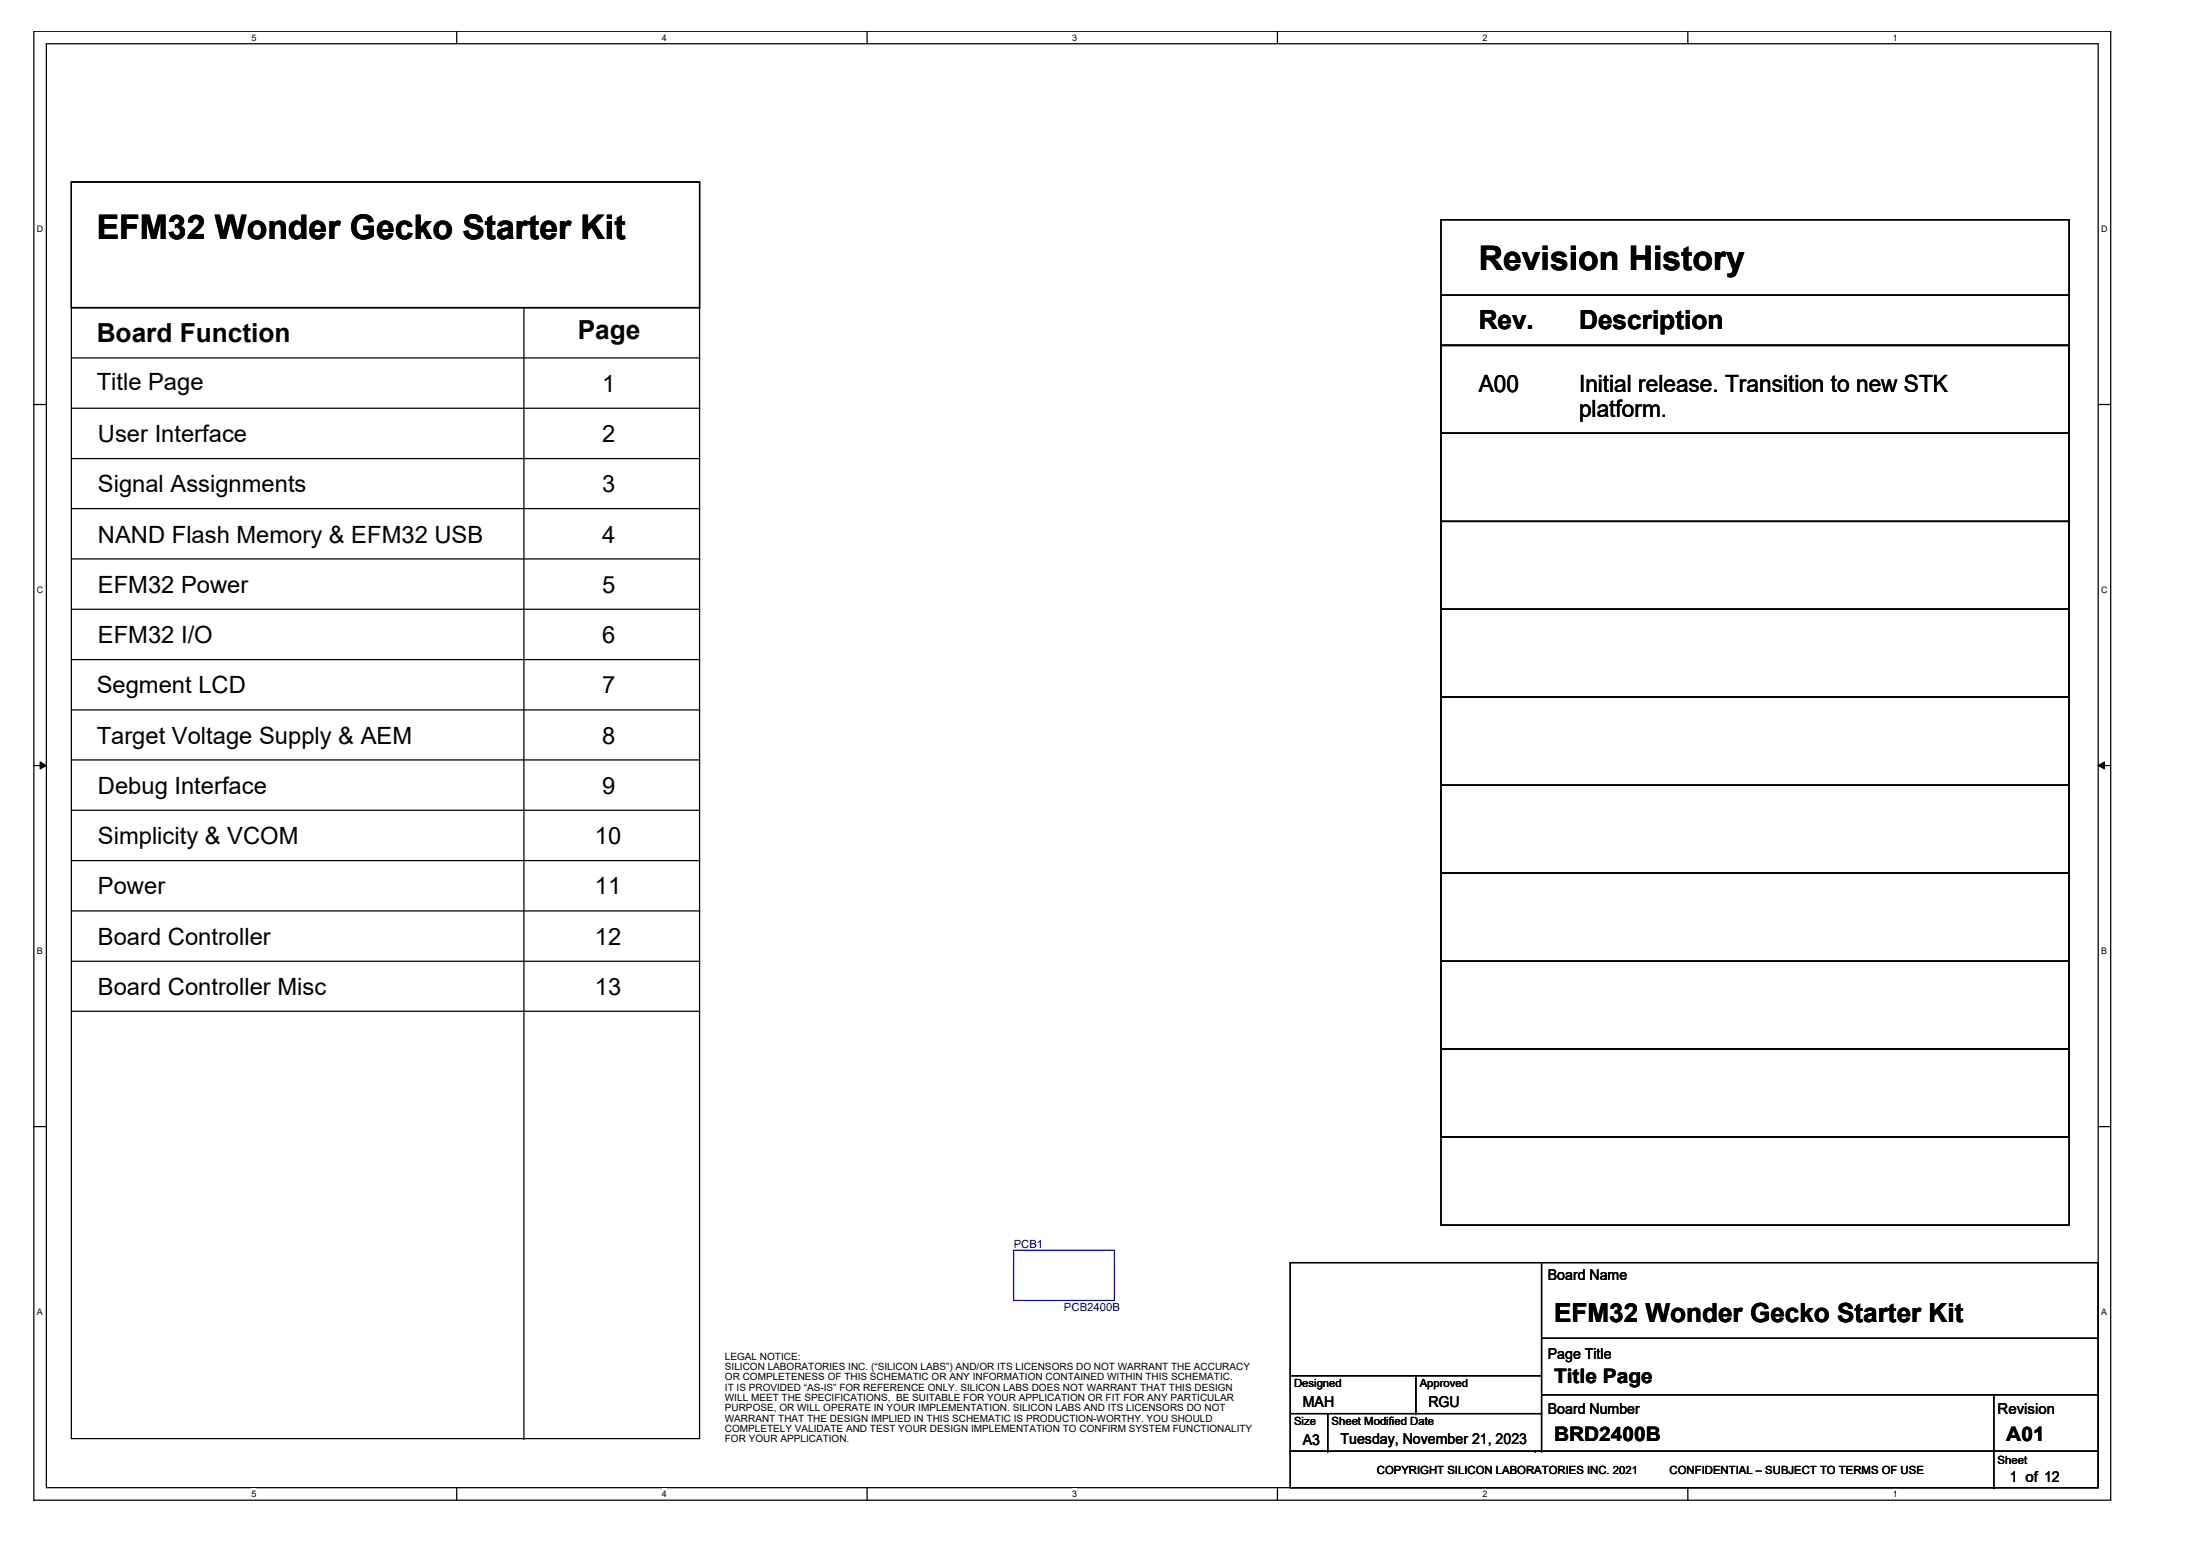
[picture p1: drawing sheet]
<svg xmlns="http://www.w3.org/2000/svg" width="297mm" height="210mm" viewBox="0 0 297 210" stroke-linecap="round" stroke-linejoin="round" font-family="sans-serif">
<defs><g id="words">
<g font-size="4.6">
<text x="13.1" y="32.3">EFM32 Wonder Gecko Starter Kit</text>
<text x="200.3" y="36.5">Revision History</text>
</g>
<g font-size="3.6">
<text x="13.1" y="46.3">Board Function</text>
<text x="78.2" y="46">Page</text>
<text x="200.3" y="44.6">Rev.</text>
<text x="213.9" y="44.6">Description</text>
<text x="210.5" y="179.1">EFM32 Wonder Gecko Starter Kit</text>
</g>
<g font-size="3.2">
<text x="13.1" y="52.9">Title Page</text>
<text x="81.5" y="53">1</text>
<text x="200.3" y="53">A00</text>
<text x="213.9" y="53">Initial release. Transition to new STK</text>
<text x="13.3" y="59.9">User Interface</text>
<text x="81.5" y="59.9">2</text>
<text x="213.9" y="56.5">platform.</text>
<text x="13.3" y="66.7">Signal Assignments</text>
<text x="81.5" y="66.7">3</text>
<text x="13.3" y="73.5">NAND Flash Memory &amp; EFM32 USB</text>
<text x="81.5" y="73.5">4</text>
<text x="13.3" y="80.3">EFM32 Power</text>
<text x="81.5" y="80.3">5</text>
<text x="13.3" y="87.1">EFM32 I/O</text>
<text x="81.5" y="87.1">6</text>
<text x="13.1" y="93.9">Segment LCD</text>
<text x="81.5" y="93.9">7</text>
<text x="13.1" y="100.7">Target Voltage Supply &amp; AEM</text>
<text x="81.5" y="100.7">8</text>
<text x="13.3" y="107.5">Debug Interface</text>
<text x="81.5" y="107.5">9</text>
<text x="13.3" y="114.3">Simplicity &amp; VCOM</text>
<text x="80.6" y="114.3">10</text>
<text x="13.3" y="121.1">Power</text>
<text x="80.6" y="121.1">11</text>
<text x="13.3" y="127.9">Board Controller</text>
<text x="80.6" y="127.9">12</text>
<text x="13.3" y="134.7">Board Controller Misc</text>
<text x="80.6" y="134.7">13</text>
</g>
<g font-size="2.7">
<text x="210.5" y="187.3">Title Page</text>
<text x="210.5" y="195.2">BRD2400B</text>
<text x="271.8" y="195.2">A01</text>
</g>
<g font-size="2">
<text x="209.6" y="173.4">Board Name</text>
<text x="209.6" y="184">Page Title</text>
<text x="176.5" y="190.6">MAH</text>
<text x="193.5" y="190.6">RGU</text>
<text x="209.6" y="191.5">Board Number</text>
<text x="270.6" y="191.5">Revision</text>
<text x="176.5" y="195.7">A3</text>
<text x="181.6" y="195.5">Tuesday, November 21, 2023</text>
<text x="272.2" y="200.7">1 of 12</text>
</g>
<g font-size="1.5" fill="#000080">
<text x="137.3" y="169">PCB1</text>
<text x="144.1" y="177.5">PCB2400B</text>
</g>
<g font-size="1.5">
<text x="175.3" y="187.9">Designed</text>
<text x="192.3" y="187.9">Approved</text>
<text x="175.3" y="193">Size</text>
<text x="180.4" y="193">Sheet Modified Date</text>
<text x="186.5" y="199.6">COPYRIGHT SILICON LABORATORIES INC. 2021</text>
<text x="226.1" y="199.6">CONFIDENTIAL – SUBJECT TO TERMS OF USE</text>
<text x="270.6" y="198.2">Sheet</text>
</g>
<g font-size="1.4">
<text x="98.2" y="184.1">LEGAL NOTICE:</text>
<text x="98.2" y="185.5">SILICON LABORATORIES INC. (“SILICON LABS”) AND/OR ITS LICENSORS DO NOT WARRANT THE ACCURACY</text>
<text x="98.2" y="186.9">OR COMPLETENESS OF THIS SCHEMATIC OR ANY INFORMATION CONTAINED WITHIN THIS SCHEMATIC.</text>
<text x="98.2" y="188.3">IT IS PROVIDED “AS-IS” FOR REFERENCE ONLY. SILICON LABS DOES NOT WARRANT THAT THIS DESIGN</text>
<text x="98.2" y="189.7">WILL MEET THE SPECIFICATIONS, BE SUITABLE FOR YOUR APPLICATION OR FIT FOR ANY PARTICULAR</text>
<text x="98.2" y="191.1">PURPOSE, OR WILL OPERATE IN YOUR IMPLEMENTATION. SILICON LABS AND ITS LICENSORS DO NOT</text>
<text x="98.2" y="192.5">WARRANT THAT THE DESIGN IMPLIED IN THIS SCHEMATIC IS PRODUCTION-WORTHY. YOU SHOULD</text>
<text x="98.2" y="193.9">COMPLETELY VALIDATE AND TEST YOUR DESIGN IMPLEMENTATION TO CONFIRM SYSTEM FUNCTIONALITY</text>
<text x="98.2" y="195.3">FOR YOUR APPLICATION.</text>
</g>
<g font-size="1.2">
<text x="34" y="5.5">5</text>
<text x="89.6" y="5.5">4</text>
<text x="145.2" y="5.5">3</text>
<text x="200.8" y="5.5">2</text>
<text x="256.4" y="5.5">1</text>
<text x="5" y="31.5">D</text>
<text x="284.6" y="31.5">D</text>
<text x="5" y="80.3">C</text>
<text x="284.6" y="80.3">C</text>
<text x="5" y="129.2">B</text>
<text x="284.6" y="129.2">B</text>
<text x="5" y="178.1">A</text>
<text x="284.6" y="178.1">A</text>
<text x="34" y="202.7">5</text>
<text x="89.6" y="202.7">4</text>
<text x="145.2" y="202.7">3</text>
<text x="200.8" y="202.7">2</text>
<text x="256.4" y="202.7">1</text>
</g>
</g></defs>
<path d="M4.6 4.2h281.3v199h-281.3zM6.3 5.9h277.9v195.6h-277.9z" fill="none" stroke="#000" stroke-width=".17"/>
<g fill="#fff">
<path d="M34 4.4h.7v1.4h-.7z"/>
<path d="M34 201.6h.7v1.4h-.7z"/>
</g>
<path d="M61.9 4.2v1.7M61.9 201.5v1.7" fill="none" stroke="#000" stroke-width=".17"/>
<g fill="#fff">
<path d="M89.6 4.4h.7v1.4h-.7z"/>
<path d="M89.6 201.6h.7v1.4h-.7z"/>
</g>
<path d="M117.4 4.2v1.7M117.4 201.5v1.7" fill="none" stroke="#000" stroke-width=".17"/>
<g fill="#fff">
<path d="M145.2 4.4h.7v1.4h-.7z"/>
<path d="M145.2 201.6h.7v1.4h-.7z"/>
</g>
<path d="M173 4.2v1.7M173 201.5v1.7" fill="none" stroke="#000" stroke-width=".17"/>
<g fill="#fff">
<path d="M200.8 4.4h.6v1.4h-.6z"/>
<path d="M200.8 201.6h.6v1.4h-.6z"/>
</g>
<path d="M228.6 4.2v1.7M228.6 201.5v1.7" fill="none" stroke="#000" stroke-width=".17"/>
<g fill="#fff">
<path d="M256.4 4.4h.6v1.4h-.6z"/>
<path d="M256.4 201.6h.6v1.4h-.6z"/>
<path d="M5 30.4h.9v1.3h-.9z"/>
<path d="M284.6 30.4h.9v1.3h-.9z"/>
<path d="M5 79.2h.9v1.4h-.9z"/>
<path d="M284.6 79.2h.9v1.4h-.9z"/>
</g>
<path d="M4.6 54.8h1.7M284.2 54.8h1.7" fill="none" stroke="#000" stroke-width=".17"/>
<g fill="#fff">
<path d="M5 128.1h.8v1.4h-.8z"/>
<path d="M284.6 128.1h.8v1.4h-.8z"/>
</g>
<path d="M4.6 103.7h1.7M284.2 103.7h1.7" fill="none" stroke="#000" stroke-width=".17"/>
<path d="M5.4 103.2l.9 .5-.9 .4zM284.2 103.7l.8-.5v.9z" fill="#000"/>
<path d="M5.4 103.2l.9 .5-.9 .4zM284.2 103.7l.8-.5v.9z" fill="none" stroke="#000" stroke-width=".14"/>
<g fill="#fff">
<path d="M5 177h.8v1.3h-.8z"/>
<path d="M284.6 177h.8v1.3h-.8z"/>
</g>
<g fill="none" stroke="#000" stroke-width=".17">
<path d="M9.7 24.6h85.1v17.1h-85.1zM195.2 29.8h85.1v17h-85.1zM195.2 40h85.1M280.3 40h.1M9.7 41.7h85.1v153.1h-85.1zM9.7 48.5h85.1M9.7 55.3h85.1M71 41.7v153.1M94.8 48.5h.1M94.8 55.3h.1M195.2 46.8h85.1v107.2h-85.1zM195.2 46.8h85.1v11.9h-85.1z"/>
<path d="M195.2 58.7h85.1v11.9h-85.1zM9.7 68.9h85.1M9.7 75.7h85.1M9.7 62.1h85.1M94.8 68.9h.1M94.8 75.7h.1M94.8 62.1h.1M195.2 70.6h85.1v11.9h-85.1zM9.7 82.5h85.1M9.7 89.3h85.1M9.7 96.1h85.1M94.8 82.5h.1"/>
<path d="M94.8 89.3h.1M94.8 96.1h.1M195.2 82.5h85.1v11.9h-85.1zM195.2 94.4h85.1v11.9h-85.1zM9.7 102.9h85.1M9.7 109.7h85.1M9.7 116.5h85.1M94.8 102.9h.1M94.8 109.7h.1M94.8 116.5h.1M195.2 106.3h85.1v11.9h-85.1zM195.2 118.2h85.1v12h-85.1z"/>
<path d="M9.7 123.4h85.1M9.7 130.2h85.1M9.7 136.9h85.1M94.8 123.4h.1M94.8 130.2h.1M94.8 136.9h.1M195.2 130.2h85.1v11.9h-85.1zM4.6 152.6h1.7M195.2 142.1h85.1v11.9h-85.1zM195.2 154h85.1v11.9h-85.1zM284.2 152.6h1.7M174.8 171h109.4v30.5h-109.4z"/>
<path d="M208.8 171v25.5M71 194.8h.1M174.8 196.5h.1M174.8 196.5h109.4M174.8 191.4h34M174.8 186.3h34M179.8 196.5h.1M179.8 191.4v5.1M191.8 191.4h.1M191.8 186.3v5.1M208 196.5h.1M208.8 196.5h.1"/>
<path d="M208.8 191.4h.1M208.8 186.3h.1M208.8 181.2h75.4M208.8 188.9h75.4M270.1 188.9v12.6M284.2 181.2h.1M284.2 188.9h.1M270.1 201.5h.1"/>
</g>
<path d="M137.3 169.3h13.6v6.8h-13.6z" fill="none" stroke="#00f" stroke-width=".17"/>
<use href="#words"/>
</svg>
